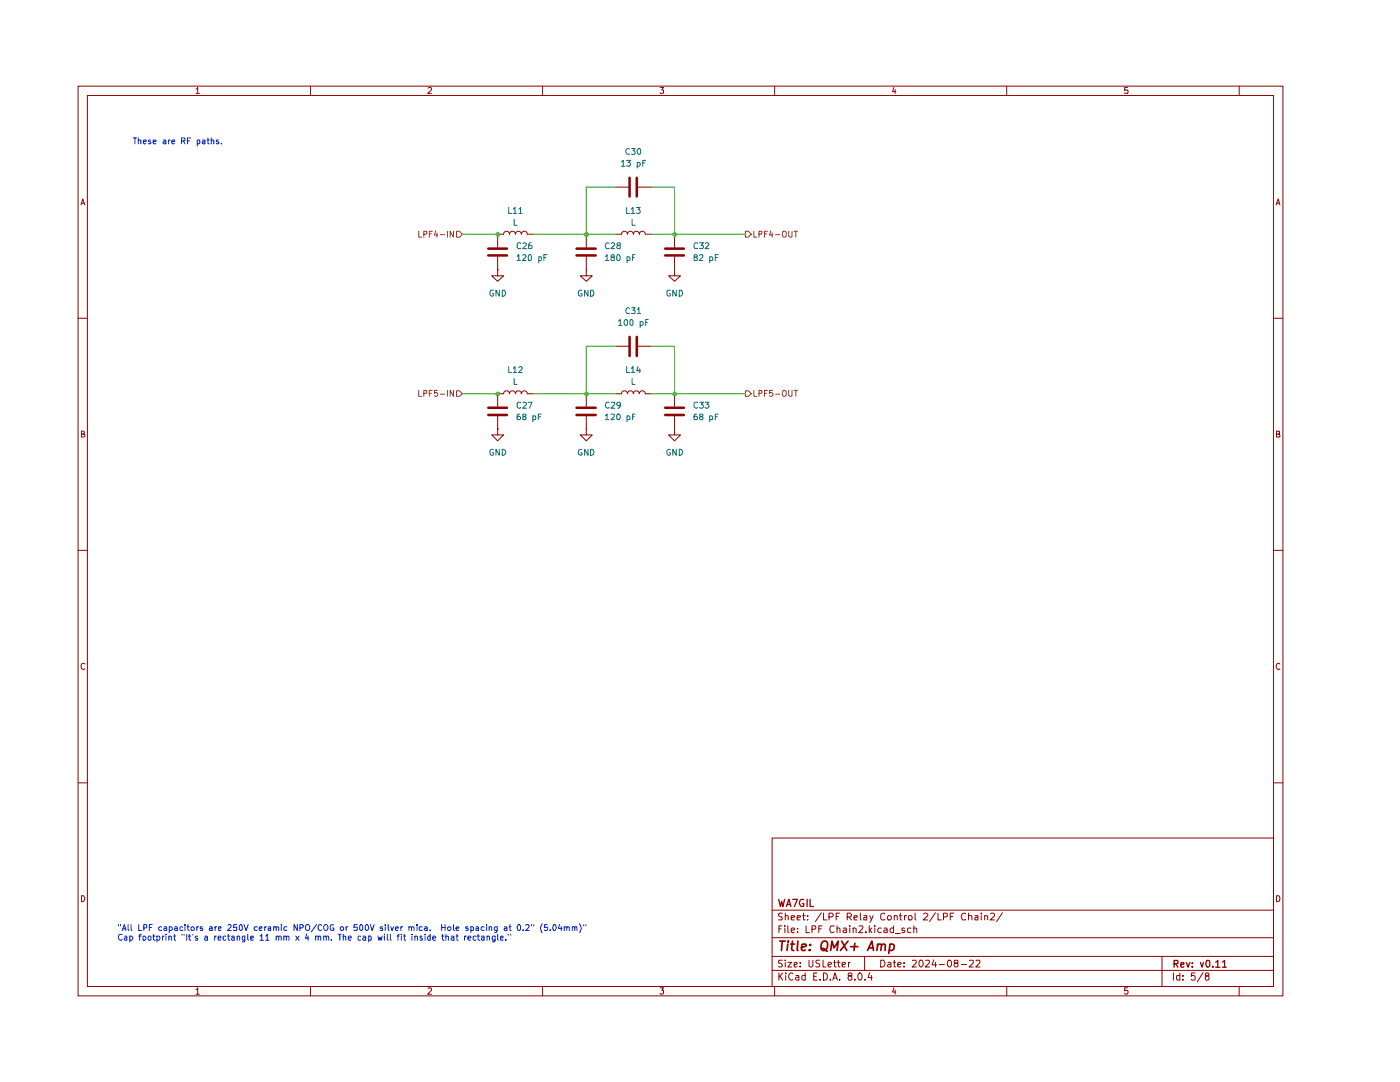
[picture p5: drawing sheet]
<svg xmlns="http://www.w3.org/2000/svg" width="279mm" height="216mm" viewBox="0 0 279 216" stroke-linecap="round" stroke-linejoin="round" font-family="sans-serif">
<g fill="none" stroke="#8e0200" stroke-width=".2">
<path d="M15.6 17.2h240.4v181.5h-240.4zM17.4 19h236.8v177.8h-236.8zM39.1 17.8l.4-.4v1.2M39.1 18.6h.7M62 17.2v1.8M85.4 17.6l.2-.2h.3l.2 .2v.3l-.8 .7h.8M108.3 17.2v1.8M131.7 17.4h.7l-.3 .5 .3 .1v.5h-.7M154.6 17.2v1.8M178.4 17.4l-.3 .9h.7M178.6 17.9v.7M200.9 17.2v1.8"/>
<path d="M225 17.4h-.5v.6l.5-.1 .1 .2-.1 .5-.5-.1M247.3 17.2v1.8M122.9 37.3h2.6M127.3 37.3h2.7M16.2 40.9l.3-1.2 .4 1.2M16.3 40.6h.5M117 46.7v2.7M117 51.2v2.6M122.9 46.7h1.1a.59 .59 0 0 1 .6-.6 .59 .59 0 0 1 .6 .6 .59 .59 0 0 1 .6-.6 .59 .59 0 0 1 .6 .6 .59 .59 0 0 1 .6-.6 .59 .59 0 0 1 .6 .6 .59 .59 0 0 1 .6-.6 .59 .59 0 0 1 .6 .6h1.2M254.7 40.9l.4-1.2 .3 1.2M254.8 40.6h.6M15.6 63.5h1.8"/>
<path d="M99.3 78.6v2.5M134.6 78.6v2.5M254.2 63.5h1.8M16.3 86.6l.5-.1v-.4l-.5-.1v1.2h.5l.1-.3-.3-.3M99.3 85.6v1.2h1.2l-1.2 1.2-1.2-1.2h1.2M99.3 85.6h.1M99.3 83v2.6M134.6 83v2.6M254.8 86.6l.6-.1v-.4l-.6-.1v1.2h.6v-.3l-.2-.3M15.6 109.8h1.8M254.2 109.8h1.8M16.9 132.5l-.2-.2a.65 .65 0 0 0-.5 .7 .65 .65 0 0 0 .5 .6l.2-.2"/>
<path d="M255.4 132.5l-.2-.2a.65 .65 0 0 0-.5 .7 .65 .65 0 0 0 .5 .6l.2-.2M15.6 156.2h1.8M254.2 156.2h1.8M16.3 178.7h.4a.66 .66 0 0 1 .2 .8 .66 .66 0 0 1-.6 .4zM154.1 167.2h100.1v29.6h-100.1zM254.8 178.7h.4a.66 .66 0 0 1 .2 .8 .66 .66 0 0 1-.6 .4zM39.1 197.4l.4-.3v1.3M39.1 198.4h.7M62 196.8v1.9M85.4 197.3l.2-.2h.3l.2 .2v.3l-.8 .8h.8M108.3 196.8v1.9M131.7 197.1h.7l-.3 .5 .3 .1v.5l-.2 .2h-.3l-.2-.2"/>
<path d="M154.1 193.6h100.1M154.1 190.8h100.1M154.1 187.1h100.1M154.1 181.6h100.1M154.6 196.8v1.9M155.4 194.1v1.5M155.4 185.3h.5M155.6 194.7l.6 .9M156 184.7h-.6v1.4M156.1 191.6h-.7v.6a.49 .49 0 0 1 .6 .1 .49 .49 0 0 1 0 .6h-.6M156.1 182.3h-.7a.49 .49 0 0 0 .1 .5 .49 .49 0 0 0 .5 .2v.6h-.6M156.2 194.1l-.8 .9"/>
<path d="M156.6 184.7v.1M156.6 185.2v.9M156.7 191.6v.1M156.7 182.8l.5-.1 .1 .9M156.7 182.2v1.4M156.7 192v1M156.8 194.1v.2M156.8 194.6v1M157.2 192h.8l-.8 1h.8M157.2 184.7v1.2l.3 .2M157.9 185.7l.7-.2-.2-.3-.5 .1v.6l.3 .2 .3-.1M157.9 183.1l.7-.1-.1-.3h-.5l-.1 .2 .1 .7h.5"/>
<path d="M158.2 194.3a.55 .55 0 0 0-.7 0 .55 .55 0 0 0-.1 .7l.2 .3a.37 .37 0 0 0 .3 .3 .37 .37 0 0 0 .3-.2M158.5 192.5l.6-.1v-.3h-.6v.8h.6M158.8 194.6h.5l.1 1M159.1 183.1l.7-.1-.1-.3h-.5l-.1 .2 .1 .7h.5M159.2 185.9v.2M159.2 185.3h.1M159.4 195h-.4l-.3 .2 .3 .4 .4-.1M159.7 192.8v.2M159.7 192.1v.1M160.2 182.7h.5M160.4 182.2v1.2v.2h.3M160.7 194.6h-.5l-.2 .3v.4l.3 .3 .4-.1"/>
<path d="M160.7 194.1v1.5M160.9 184.7v1.4h.6M161.2 183.5v.1M161.2 182.7v.2M161.5 191.6v1.2l.2 .2h.3l.2-.3v-1.1M162.1 185.4h.5a.42 .42 0 0 0 .1-.7h-.6v1.4M162.4 194.8h.5M163.1 194.1h-.7v1.5h.7M163.4 185.3h.5M163.6 191.6h-.6l-.2 .3 .2 .3 .6 .2v.4l-.3 .2-.5-.1M163.7 195.4v.2M163.9 182.1l-1.2 1.8"/>
<path d="M164.1 184.7h-.7v1.4M164.3 191.6v1.4h.5M164.3 194.1h.4l.4 .4v.7l-.4 .4h-.4zM164.3 182.2v1.4h.7M165.3 192.5l.6-.1v-.3l-.5-.1-.1 .2v.6l.1 .2 .5-.1M165.4 183h.6l.3-.3v-.2l-.3-.3h-.6v1.4M165.7 195.4v.2M166.2 195.6l.4-1.5 .5 1.5M166.4 192h.5M166.4 195.2h.6M166.5 184.8l-.6-.1-.3 .6 .1 .6 .3 .2 .5-.2M166.5 191.6v1.2l.4 .2"/>
<path d="M166.9 182.9h.4M167 185.3l.2-.1 .4 .1v.8M167 184.7v1.4M167.1 192h.5M167.3 191.6v1.2l.3 .2M167.6 195.4v.2M167.6 182.2h-.7v1.4M168.1 192.5l.6-.1v-.3l-.5-.1-.1 .2v.6l.1 .2 .5-.1M168.3 185.3l.4-.1 .2 .1v.8M168.9 185.5l-.7 .3v.1l.3 .2 .4-.1M169.1 183h.6l.2-.3v-.2l-.2-.3h-.6v1.4M169.3 192v1"/>
<path d="M169.4 183l.5 .6M169.5 194.7l-.3-.2 .3-.4 .5 .2-.1 .3a.56 .56 0 0 0-.5 .3 .56 .56 0 0 0-.1 .6l.5 .1 .2-.2v-.5l-.2-.2M169.6 184.7v.1M169.6 185.2v.9M169.7 192l-.4 .3M170.3 185.3l.1-.1 .5 .1v.8M170.3 185.2v.9M170.4 183.1l.7-.1-.1-.3h-.5l-.1 .2 .1 .7h.5M170.6 195.4v.2M171.4 184.8l.7-.1 .1 .4-.8 1h.8M171.5 194.1a.75 .75 0 0 1 .6 .8 .75 .75 0 0 1-.6 .7 .92 .92 0 0 1 0-1.5zM171.7 182.2v1.2l.2 .2"/>
<path d="M172.4 182.7h.6v.9h-.6v-.5l.6-.1M172.6 190.8v2.8M172.6 195.4v.2M172.8 185.9v.2M173.5 184.7v1.4M173.6 194.1l-.4 1h.9M173.6 182.7l.3 .9M173.7 185.6l.3 .5M173.9 194.6v1M174 185.2l-.5 .5M174.2 182.7l-.6 1.4M174.6 184.7v.1"/>
<path d="M174.6 185.2v.9M175.8 191.6h.6a.76 .76 0 0 1 .2 .9 .76 .76 0 0 1-.8 .5zM175.9 185.3l-.5-.1-.2 .2v.4l.2 .3 .5-.1M176.4 185.3l.5-.1 .1 .1v.8M176.6 182.4l-.4-.2-.4 .3v.8l.2 .3 .6-.1M177 185.5l-.6 .3v.1l.2 .2 .4-.1M177.2 192.1l.3-.1 .3 .2v.8M177.2 182.8h.6l.1 .5-.2 .3-.5-.1zM177.8 192.4l-.7 .2 .2 .4 .5-.1M178.2 192h.5M178.3 185.3l-.4-.1-.3 .2v.4l.3 .3 .4-.1M178.3 184.7v1.4"/>
<path d="M178.4 197.1l-.3 .9h.7M178.5 191.6v1.3l.2 .1M178.5 182.8l.5-.1 .1 .9M178.5 182.7v.9M178.6 197.5v.9M178.6 186.3h1.1M179.2 192.5l.6-.1-.1-.4-.5 .2v.6l.2 .2 .3-.1M179.5 182.7h.5M179.7 182.2v1.2v.2h.3M180.4 192.8v.2M180.4 192.1v.1M180.5 185.3h-.5v.3l.5 .1 .1 .2-.3 .2-.3-.1"/>
<path d="M180.5 182.7v.9M180.9 182.7h-.3l-.1 .3M181.4 182.8h.5l.1 .5-.1 .3-.5-.1zM181.8 185.3l-.4-.1-.3 .2 .1 .6h.6M182.1 191.7l.6-.1 .2 .3-.9 1.1h.9M182.4 185.3l.1-.1 .5 .1v.8M182.4 184.7v1.4M182.6 182.2v1.2l.2 .2M183.6 191.7v-.1a.68 .68 0 0 1 .7 .6 .68 .68 0 0 1-.6 .8 .89 .89 0 0 1-.1-1.3zM184.3 182.4l.1-.1a.47 .47 0 0 1 .8 .3l-1 1h1M184.7 191.7l.7-.1 .1 .3-.8 1.1h.8M186.4 191.5l-.4 1h.9"/>
<path d="M186.7 192v1M186.7 182.1l-1.2 1.8M187.2 182.2v1.4h.7M187.5 192.4h1M188.3 183l.7-.1 .1-.5-.3-.2h-.5v1.4M189.2 191.7l.1-.1a.68 .68 0 0 1 .7 .6 .68 .68 0 0 1-.6 .8 .89 .89 0 0 1-.2-1.3zM189.7 182.9h.5M190.3 182.2h-.6v1.4M190.7 192.2l-.3-.3 .1-.2 .6-.1 .1 .4-.6 .2-.2 .2v.3l.3 .3 .5-.2v-.5l-.3-.1M191.9 192.4h1M192.7 182.4a.53 .53 0 0 0-.7-.1 .53 .53 0 0 0-.1 .7l.2 .6 .6-.1M193.3 182.8l.6-.1 .1 .9"/>
<path d="M193.3 182.2v1.4M193.5 191.7l.6-.1 .1 .6-.8 .8h.8M194.6 182.7h.6v.9h-.6v-.5l.6-.1M194.8 191.7l.7-.1 .1 .3-.9 1.1h.9M195.8 182.2v.2M195.8 182.7v.9M196.5 182.8l.5-.1 .1 .9M196.5 182.7v.9M197.7 182.4l.2-.2 .5 .1 .1 .5-.9 .8h.9M200.1 182.1l-1.2 1.8M200.9 196.8v1.9M225 197.1h-.5v.6l.5-.1 .1 .2-.1 .5-.4 .1-.1-.2"/>
<path d="M231.9 190.8v6M234.2 194.1v1.5M235.5 194.6h-.6l-.1 .3 .1 .6h.6M235.5 194.1v1.5M236.1 195.4v.2M236.1 194.6v.2M238.5 194.1h-.7l-.1 .7 .2-.2 .5 .1 .1 .7-.2 .2h-.4l-.2-.2M240.1 194.1l-1.2 1.8M240.8 194.7l-.3-.2 .3-.4 .4 .1v.4a.56 .56 0 0 0-.6 .3 .56 .56 0 0 0 0 .6h.6l.1-.5-.3-.3M247.3 196.8v1.9"/>
</g>
<g fill="none" stroke="#8e0200" stroke-width=".25">
<path d="M155.4 179.5l.3 1.4 .3-1 .3 1 .3-1.4M158.2 179.5h.9l-.6 1.4M160.4 179.5a.66 .66 0 0 0-.9 .7 .66 .66 0 0 0 .9 .6v-.5h-.3M161.1 179.5v1.4M161.7 179.5v1.4h.6M156.9 180.9l.5-1.4 .5 1.4M157.1 180.5h.6M234.3 192.3l.8-.1v-.5l-.8-.1v1.4M234.7 192.3l.4 .7M235.7 192.5l.6-.1v-.2h-.6v.7h.6M236.8 192.1l.3 .9 .3-.9M238 192.8v.2"/>
<path d="M238 192.2h.1M239.6 192.1l.3 .9 .3-.9M240.8 191.6h.5l.1 .3v.8l-.3 .3a.82 .82 0 0 1-.3-1.4zM242 192.8v.2M242.6 192l.4-.4v1.4M242.6 193h.9M244 192l.4-.4v1.4M244 193h.7"/>
</g>
<g fill="none" stroke="#8e0200" stroke-width=".34">
<path d="M155.6 187.8h1.1M156.1 187.8l-.1 1.9M157.2 188.4l-.1 1.3M157.3 187.8v.2M157.8 188.4h.8M158.2 187.8l-.2 1.6 .1 .2 .3 .1M159.3 187.8l-.2 1.6 .2 .3M159.9 189.1l1-.3v-.3l-.6-.1-.3 .2v1h.7M161.6 189.5l.1 .1h-.2l.1-.1-.1 .2M161.7 188.5v.1M164.1 188l.3-.2h.4l.3 .2a1.3 1.3 0 0 1-.5 1.7 .6 .6 0 0 1-.8-.6zM164.2 189.2l.3 .1 .6 .5"/>
<path d="M165.8 189.7l.2-1.9 .5 1.3 .8-1.3-.3 1.9M168 187.8l1 1.9M169.2 187.8l-1.5 1.9M169.8 188.9h1.4M170.6 188.2l-.2 1.5M173.1 189.7l.9-1.9 .3 1.9M173.4 189.1h.8M175.1 188.6l.3-.2 .5 .1-.1 1.2M175.2 188.4l-.2 1.3M175.9 188.6l.3-.2 .4 .1v1.2M177.6 188.5l.5-.1 .3 .2v.7a.65 .65 0 0 1-.9 .3M177.6 188.4l-.2 1.8"/>
</g>
<path d="M125.6 35.5v3.7M127.1 35.5v3.7M115.1 49.6h3.8M115.1 51h3.8M97.5 82.8h3.7M97.5 81.4h3.7M132.8 82.8h3.7M132.8 81.4h3.7" fill="none" stroke="#8e0200" stroke-width=".51"/>
<path d="M148.8 78h.6l.5 .6-.5 .5h-.6z" fill="#fff"/>
<path d="M148.8 78h.6l.5 .6-.5 .5h-.6zM150.5 77.9v1.2h.5M151.5 78.5h.5l.1-.5-.6-.1v1.2M152.6 78.5h.4M153.2 77.9h-.6v1.2M154.2 77.9h-.6v.6l.4-.2 .3 .3-.1 .4h-.6M154.8 78.7h.8M156.4 77.9l.5 .2v.8l-.5 .2a.78 .78 0 0 1 0-1.2zM157.4 77.9v.9l.2 .3 .5-.1v-1.1M158.5 77.9h.7M158.8 77.9v1.2" fill="none" stroke="#7d6000" stroke-width=".2"/>
<path d="M132.8 51h3.7M132.8 49.6h3.7" fill="none" stroke="#8e0200" stroke-width=".51"/>
<path d="M134.6 53.8v1.2h1.2l-1.2 1.1-1.2-1.1h1.2M134.6 53.8h.1M134.6 46.7v2.7M134.6 51.2v2.6" fill="none" stroke="#8e0200" stroke-width=".2"/>
<path d="M148.8 46.1h.6l.5 .6-.5 .6h-.6z" fill="#fff"/>
<path d="M148.8 46.1h.6l.5 .6-.5 .6h-.6zM150.5 46.1v1.2h.5M151.5 46.7h.6v-.5l-.6-.1v1.2M152.6 46.7h.4M153.2 46.1h-.6v1.2M153.8 46.1l-.2 .8h.7M154.1 46.5v.8M154.8 46.8h.8M156.3 46.1h.4l.2 .2v.9l-.5 .1a.86 .86 0 0 1-.1-1.2zM157.4 46.1v1l.2 .2 .5-.1v-1.1M158.5 46.1h.7M158.8 46.1v1.2" fill="none" stroke="#7d6000" stroke-width=".2"/>
<path d="M117 78.6v2.5M122.9 78.6h1.1a.59 .59 0 0 1 .6-.6 .59 .59 0 0 1 .6 .6 .59 .59 0 0 1 .6-.6 .59 .59 0 0 1 .6 .6 .59 .59 0 0 1 .6-.6 .59 .59 0 0 1 .6 .6 .59 .59 0 0 1 .6-.6 .59 .59 0 0 1 .6 .6h1.2M122.9 69.1h2.6M127.3 69.1h2.7M117 85.6v1.2h1.2l-1.2 1.2-1.2-1.2h1.2M117 85.6h.1M117 83v2.6M134.6 85.6v1.2h1.2l-1.2 1.2-1.2-1.2h1.2M134.6 85.6h.1" fill="none" stroke="#8e0200" stroke-width=".2"/>
<path d="M125.6 67.2v3.8M127.1 67.2v3.8M115.1 82.8h3.8M115.1 81.4h3.8" fill="none" stroke="#8e0200" stroke-width=".51"/>
<path d="M91.1 46.1h.6l.6 .6-.6 .6h-.6z" fill="#fff"/>
<path d="M83.6 46.1v1.2h.6M84.6 46.7h.6l-.1-.6h-.5v1.2M85.7 46.7h.4M86.3 46.1h-.6v1.2M87 46.1l-.3 .8h.7M87.2 46.5v.8M87.9 46.8h.8M89.3 46.1v1.2M90.5 46.1v1.2l-.7-1.2v1.2M91.1 46.1h.6l.6 .6-.6 .6h-.6z" fill="none" stroke="#7d6000" stroke-width=".2"/>
<path d="M99.3 46.7h1.2a.59 .59 0 0 1 .6-.6 .59 .59 0 0 1 .6 .6 .59 .59 0 0 1 .6-.6 .59 .59 0 0 1 .6 .6 .59 .59 0 0 1 .6-.6 .59 .59 0 0 1 .6 .6 .59 .59 0 0 1 .5-.6 .59 .59 0 0 1 .6 .6h1.2" fill="none" stroke="#8e0200" stroke-width=".2"/>
<path d="M91.1 78h.6l.6 .6-.6 .5h-.6z" fill="#fff"/>
<path d="M83.6 77.9v1.2h.6M84.6 78.5h.5l.1-.5-.6-.1v1.2M85.7 78.5h.4M86.3 77.9h-.6v1.2M87.3 77.9h-.6v.6l.4-.2 .3 .3-.1 .4h-.6M87.9 78.7h.8M89.3 77.9v1.2M90.5 77.9v1.2l-.7-1.2v1.2M91.1 78h.6l.6 .6-.6 .5h-.6z" fill="none" stroke="#7d6000" stroke-width=".2"/>
<path d="M99.3 53.8v1.2h1.2l-1.2 1.1-1.2-1.1h1.2M99.3 53.8h.1M99.3 46.7v2.7M99.3 51.2v2.6M117 53.8v1.2h1.2l-1.2 1.1-1.2-1.1h1.2M117 53.8h.1M99.3 78.6h1.2a.59 .59 0 0 1 .6-.6 .59 .59 0 0 1 .6 .6 .59 .59 0 0 1 .6-.6 .59 .59 0 0 1 .6 .6 .59 .59 0 0 1 .6-.6 .59 .59 0 0 1 .6 .6 .59 .59 0 0 1 .5-.6 .59 .59 0 0 1 .6 .6h1.2" fill="none" stroke="#8e0200" stroke-width=".2"/>
<path d="M97.5 51h3.7M97.5 49.6h3.7" fill="none" stroke="#8e0200" stroke-width=".51"/>
<path d="M122.9 37.3h-5.9v9.4M130 37.3h4.6v9.4M92.3 46.7h7M106.4 46.7h16.5M130 46.7h18.8M92.3 78.6h7M106.4 78.6h16.5M122.9 69.1h-5.9v9.5M130 78.6h18.8M130 69.1h4.6v9.5" fill="none" stroke="#1c9e00" stroke-width=".2"/>
<g fill="none" stroke="#0020cc" stroke-width=".2">
<path d="M26.6 27.5h.7M26.9 27.5v1.2M27.6 28l.5-.1v.8M27.6 27.5v1.2M28.6 28.3l.6-.1-.1-.3h-.4l-.1 .2v.4l.2 .2 .3-.1M30.1 27.9h-.4l-.1 .2 .5 .4-.1 .2-.4-.1M30.6 28.3l.6-.1-.1-.3h-.5v.2v.4l.1 .2 .4-.1M32.6 27.9h.4l.1 .8M33.1 28.2l-.5 .1-.1 .1 .2 .3 .4-.1M33.6 27.9v.8M34 27.9h-.3l-.1 .2M34.3 28.3l.6-.1-.1-.3h-.4l-.1 .2v.4l.2 .2 .3-.1"/>
<path d="M36.2 28.1h.6l.1-.5-.7-.1v1.2M36.6 28.1l.3 .6M37.4 28.1h.4M38 27.5h-.6v1.2M39.4 28.6h.5l-.1-.7h-.4v1.2M40.4 27.9h.5v.8M40.9 28.2l-.5 .1v.3h.5M41.3 27.9h.4M41.5 27.5v1.1l.2 .1M42.2 28l.4-.1 .1 .8M42.2 27.5v1.2M43.6 27.9h-.4v.4h.3l.2 .2-.2 .2-.3-.1"/>
<path d="M44.2 28.6v.1M23.6 184.5v.2M24 184.5v.2M24.4 185.7l.4-1.2 .3 1.2M24.4 186.5l-.5-.1a.67 .67 0 0 0-.3 .7 .67 .67 0 0 0 .5 .5l.3-.1M24.6 185.3h.5M24.9 186.9h.4v.7M25.3 187.1h-.3l-.2 .2 .2 .3 .3-.1M25.6 184.5v1l.1 .2M25.9 186.9l.3-.1 .3 .2v.4l-.3 .2-.3-.1M25.9 186.8v1.2M26.2 184.5v1l.1 .2"/>
<path d="M27.7 184.5v1.2h.6M27.7 186.8h.5M28.2 186.4h-.3v.2v1M28.5 186.9l.4-.1 .2 .2v.4l-.2 .2-.4-.1zM28.7 185.2h.4l.2-.2v-.3l-.2-.2h-.4v1.2M29.6 186.9l.4-.1 .1 .1v.6l-.1 .1-.4-.1-.1-.1zM29.8 185.1h.4M30.4 184.5h-.6v1.2M30.5 186.8h.5M30.6 186.4v1.1l.4 .1M31.3 186.9l.4-.1 .2 .2-.1 .5h-.5M31.3 186.8v1.2"/>
<path d="M32.3 185l-.4-.1-.2 .3v.4h.6M32.4 186.8v.8M32.8 185l.3-.1 .2 .2v.6M32.8 186.8l-.4 .2M33.1 186.4v.1M33.1 186.8v.8M33.3 185.2l-.5 .1-.1 .1 .2 .3 .4-.1M33.7 186.9l.2-.1 .3 .1v.7M33.7 186.8v.8M33.8 185a.36 .36 0 0 1 .6 .2v.2a.36 .36 0 0 1-.6 .2M33.8 184.9v1.2M34.6 186.8h.5"/>
<path d="M34.8 186.4v1.1l.3 .1M34.9 185l.3-.1 .2 .2v.6M35.4 185.2l-.5 .1-.1 .1 .2 .3 .4-.1M36.3 186.4v.2M36.5 185a.36 .36 0 0 0-.6 .2v.2a.36 .36 0 0 0 .6 .2M36.7 186.4v.2M36.9 184.5v.2M36.9 184.9v.8M37.3 186.4v1.2M37.3 184.9h.5M37.5 184.5v1l.3 .2M37.6 186.8h.5"/>
<path d="M37.8 186.4v1.1l.3 .1M38.5 186.4l-.1 .2M39.3 184.9v.8M39.5 186.9l-.4-.1-.2 .1 .2 .3 .4 .1v.2h-.6M39.6 184.9l-.3 .1v.2M40.4 185h-.4v.3h.3l.2 .2-.2 .2-.3-.1M40.9 186.9l.3-.1 .2 .1v.7M41.4 187.1h-.4l-.2 .2 .2 .3 .4-.1M41.8 185l.4-.1 .1 .2v.6M42.3 185.2l-.5 .1-.1 .1 .2 .3 .4-.1M42.8 186.8v.8M42.9 184.9v.8"/>
<path d="M43.2 186.8l-.4 .2M43.3 184.9l-.4 .1v.2M43.5 187.2l.6-.1-.2-.3-.4 .1v.6l.2 .1 .3-.1M43.6 185.3l.5-.1v-.2h-.5v.6h.5M45 186.9l-.3-.1-.2 .1v.6l.2 .1 .3-.1M45.4 186.8h.5M45.5 184.7l.4-.2 .2 .3-.7 .9h.7M45.6 186.4v1.1l.3 .1M46.2 186.9h.5v.7M46.7 187.1l-.5 .1v.3h.5M47.2 184.5h-.5l-.1 .6 .6-.1v.6h-.6M47.3 186.9l.2-.1 .3 .1v.7"/>
<path d="M47.3 186.8v.8M48 184.5l.3 .2v.7l-.2 .3-.3-.3v-.7zM48.7 184.5l.4 1.2 .4-1.2M48.9 186.8v1.1h-.6M48.9 186.9l-.4-.1-.2 .1v.6l.2 .1 .4-.1M49.4 186.4v1.1l.2 .1M50 187.2l.5-.1v-.2h-.5v.6h.5M51.3 185l-.3-.1-.3 .3 .1 .4h.5M51.7 185.3l.6-.1-.1-.3-.5 .2v.4l.2 .2 .3-.1M51.9 186.8l.3-.4v1.2M51.9 187.6h.7M52.8 184.9v.8"/>
<path d="M53 186.8l.3-.4v1.2M53 187.6h.7M53.2 184.9l-.4 .1v.2M53.5 185h.5v.7M54 185.2l-.5 .1v.3h.5M54.6 185l.3-.1 .2 .2v.6M54.6 184.9v.8M55.1 185.1l.2-.2 .3 .2v.6M55.1 186.9l.2-.1 .3 .1v.7M55.1 186.8v.8M55.6 186.9l.2-.1 .3 .1v.7M56.1 184.5v.2"/>
<path d="M56.1 184.9v.8M56.6 186.9l.2-.1 .3 .1v.7M56.6 186.8v.8M57.1 186.9l.2-.1 .4 .1v.7M57.2 185l-.3-.1-.3 .3 .1 .4h.5M59 186.8l.7 .8M59.4 184.5v1.2l-.7-1.2v1.2M59.7 186.8l-.7 .8M59.9 185.2l.6-.1v-.5l-.6-.1v1.2M61.1 184.6l.2-.1a.6 .6 0 0 1 .5 .6 .6 .6 0 0 1-.5 .6l-.3-.4zM61.2 186.4l-.2 .8h.6M61.5 186.8v.8"/>
<path d="M63 186.9l.2-.1 .3 .1v.7M63 186.8v.8M63.2 184.5l-1.1 1.4M63.5 186.9l.2-.1 .3 .1v.7M64.2 184.7l-.4-.2-.3 .3v.6l.3 .3 .4-.1M64.6 186.9l.2-.1 .3 .1v.7M64.6 186.8v.8M64.7 184.7l.2-.2a.6 .6 0 0 1 .6 .6 .6 .6 0 0 1-.6 .6l-.3-.4zM65.1 186.9l.2-.1 .3 .1v.7M66.1 187.5v.1M66.5 184.6l-.2-.1a.61 .61 0 0 0-.4 .6 .61 .61 0 0 0 .5 .6l.2-.1v-.4h-.2M67.5 186.4h.6"/>
<path d="M67.8 186.4v1.2M68.5 186.9l.2-.1 .3 .1v.7M68.5 186.4v1.2M69.1 184.9v.8M69.4 184.9l-.3 .1v.2M69.5 187.2l.6-.1-.2-.3-.4 .1v.6l.2 .1 .3-.1M71.3 184.5h-.6l-.1 .6 .6-.1 .1 .6h-.7M71.9 184.6l.2-.1 .3 .2v.7l-.3 .3-.3-.3zM72 186.9l-.4-.1-.1 .1v.6l.1 .1 .4-.1M72.5 186.9l.3-.1 .2 .1v.7M73 187.1h-.4l-.2 .2 .2 .3 .4-.1M73.2 184.5a.62 .62 0 0 1 .4 .6 .62 .62 0 0 1-.4 .6l-.3-.3v-.7z"/>
<path d="M73.6 186.9l.3-.1 .2 .1v.6l-.2 .1-.3-.1M73.6 186.8v1.2M73.9 184.5l.4 1.2 .4-1.2M75.4 186.8l.2 .8 .3-.6 .1 .6 .3-.8M76.4 185l-.4-.1-.1 .2v.2h.5v.3h-.5M76.7 186.4v.1M76.7 186.8v.8M76.9 184.5v.2M76.9 184.9v.8M77.3 186.4v1.1l.2 .1M77.5 184.5v1l.1 .2M77.9 186.4v1.1l.2 .1"/>
<path d="M78 184.9l.2 .8 .4-.8M78.9 185.3l.6-.1-.2-.3-.4 .2v.4l.2 .2 .3-.1M79.2 186.8h.5M79.7 186.4l-.3 .2v1M80 184.9v.8M80.1 186.4v.1M80.1 186.8v.8M80.3 184.9l-.3 .1v.2M80.5 186.8h.4M80.7 186.4v1.1l.2 .1M81.6 185l.4-.1 .1 .2v.6M81.6 184.9v.8"/>
<path d="M82.1 185.1l.2-.2 .3 .2v.6M82.2 186.4v.1M82.2 186.8v.8M82.8 186.9l.2-.1 .3 .1v.7M82.8 186.8v.8M83.2 184.5v.2M83.2 184.9v.8M84.2 185l-.3-.1-.2 .3v.4h.5M84.2 186.9h-.4v.2l.4 .1 .1 .3-.1 .1-.4-.1M84.8 185l.3-.1 .2 .2v.6M84.8 186.4v.1M84.8 186.8v.8"/>
<path d="M85.3 185.2l-.5 .1-.1 .1 .1 .3 .5-.1M85.9 185.6v.1M85.9 186.9l-.4-.1-.2 .1v.6l.2 .1 .4-.1M85.9 186.4v1.2M86.4 187.2l.6-.1-.2-.3-.4 .1v.6l.1 .1 .4-.1M88.1 185.1h.7M88.1 184.5v1.2M88.1 186.8h.5M88.3 186.4v1.1l.3 .1M88.8 184.5v1.2M89 186.9l.2-.1 .3 .1v.7M89 186.4v1.2"/>
<path d="M90.1 186.9l.3-.1 .2 .1v.7M90.5 184.5v1.1l.2 .1M90.6 187.1h-.4l-.2 .2 .2 .3 .4-.1M91 185.3l.6-.1-.2-.3-.4 .2v.4l.2 .2 .3-.1M91 186.8h.4M91.2 186.4v1.1l.2 .1M92.7 186.8v.8M93 186.8l-.3 .2M93.4 185h-.4v.3h.3l.2 .2-.2 .2-.3-.1M93.4 187.2l.6-.1-.2-.3-.4 .1v.6l.2 .1 .3-.1M94 185h.5v.6h-.5M94 184.9v1.2"/>
<path d="M95 185l.3-.1 .2 .2v.6M95 186.9l-.3-.1-.3 .2 .1 .5h.5M95.2 186.8h.6M95.4 186.4v1.1l.4 .1M95.5 185.2l-.5 .1v.3h.5M96.1 186.9h.5v.7M96.6 185a.36 .36 0 0 0-.6 .2v.2a.36 .36 0 0 0 .6 .2M96.6 187.1l-.5 .1v.3h.5M97.1 184.5v.2M97.1 184.9v.8M97.2 186.9l.2-.1 .3 .1v.7M97.2 186.8v.8"/>
<path d="M97.6 185h.5v.7M97.6 184.9v.8M98.8 186.8v.9l-.2 .3-.3-.1M98.8 186.9l-.3-.1-.3 .2 .1 .5h.5M99.2 184.9v.9l-.2 .3-.3-.1M99.2 185l-.3-.1-.3 .3 .1 .4h.5M99.3 186.4v1.1l.2 .1M99.9 187.2l.5-.1v-.2h-.5v.6h.5M100.7 185l.3-.1 .2 .2v.6M100.9 187.5v.1M101.2 185.2l-.5 .1-.1 .1 .2 .3 .4-.1M101.4 186.4v.2"/>
<path d="M101.6 184.9h.4M101.8 184.5v1.1l.2 .1M101.9 186.4v.2M103.4 184.6l.2-.1 .3 .2v.7l-.4 .3a.74 .74 0 0 1-.1-1.1zM104.4 185.6v.1M104.9 184.7l.2-.2h.3l.2 .2v.3l-.7 .7h.7M106.1 184.5v.2M106.5 184.5v.2M108.2 184.3a1.33 1.33 0 0 0 0 1.8M109.2 184.5h-.5l-.1 .6 .6-.1v.6h-.6M109.8 185.6v.1M110.6 184.5a.62 .62 0 0 1 .4 .6 .62 .62 0 0 1-.4 .6 .78 .78 0 0 1 0-1.2z"/>
<path d="M111.7 184.5l-.3 .8h.8M112 184.9v.8M112.6 185l.3-.1 .2 .2v.6M112.6 184.9v.8M113.1 185.1l.2-.2 .3 .2v.6M114.2 185l.4-.1 .1 .2v.6M114.2 184.9v.8M114.7 185.1l.1-.2 .3 .1v.7M115.7 184.3a1.33 1.33 0 0 1 0 1.8M116.5 184.5v.2M116.9 184.5v.2"/>
<circle cx="38.4" cy="185.3" r=".39"/>
<circle cx="68.2" cy="185.3" r=".39"/>
<circle cx="89.7" cy="185.3" r=".39"/>
</g>
<g fill="#1c9e00">
<circle cx="134.7" cy="78.6" r=".47"/>
<circle cx="134.7" cy="46.8" r=".47"/>
<circle cx="117.1" cy="46.8" r=".47"/>
<circle cx="99.4" cy="46.8" r=".47"/>
<circle cx="99.4" cy="78.6" r=".47"/>
<circle cx="117.1" cy="78.6" r=".47"/>
</g>
<g fill="none" stroke="#076f70" stroke-width=".2">
<path d="M124 32.3l.4-.3v1.2M124 33.2h.7M125.1 32h.7l-.4 .4 .3 .1v.6l-.5 .1-.1-.2M125.6 29.7a.55 .55 0 0 0-.7 .5 .55 .55 0 0 0 .7 .5M126.1 29.6h.6l-.4 .5h.4v.2v.4h-.6M127.2 33.1h.5v-.7h-.5v1.1M127.3 29.7l.3-.1 .2 .3v.7l-.3 .2a.7 .7 0 0 1-.2-1.1zM128.3 32.5h.4M128.9 32h-.6v1.2M98.5 57.9h-.5l-.2 .3v.6l.2 .2h.5v-.4h-.2M99.7 57.9v1.2l-.7-1.2v1.2M100.2 57.9h.5a.66 .66 0 0 1 .2 .8 .66 .66 0 0 1-.7 .4z"/>
<path d="M101.5 41.4v1.2h.6M102.4 41.7l.4-.3v1.2M102.4 42.6h.7M102.6 43.8v1.2h.6M103.2 51.1l.3-.3v1.2M103.2 52h.7M103.5 41.7l.4-.3v1.2M103.5 42.6h.7M103.9 48.6l-.4-.2-.3 .4v.6l.2 .2 .5-.1M104.3 51l.4-.2 .3 .3-.8 .9h.8M104.4 48.6l.4-.2 .3 .4-.8 .8h.8M105.7 50.8a.75 .75 0 0 1 .2 1.2h-.3l-.2-.4 .1-.6z"/>
<path d="M106 48.4l-.3 .1-.2 .3v.7l.5 .1 .2-.2v-.3l-.2-.2h-.4l-.1 .2M107.5 51.3h.5v.6l-.5 .1M107.5 51.2v1.2M108.5 51.4h.5M109.1 50.8h-.6v1.2M116.1 57.9h-.4a.67 .67 0 0 0-.3 .7 .67 .67 0 0 0 .5 .5l.3-.2v-.3h-.3M117.3 57.9v1.2l-.6-1.2v1.2M117.9 57.9h.4a.66 .66 0 0 1 .2 .8 .66 .66 0 0 1-.6 .4zM120.8 51.1l.4-.3v1.2M120.8 52h.7M121.6 48.6l-.3-.2a.67 .67 0 0 0-.5 .5 .67 .67 0 0 0 .3 .7l.5-.1M122 48.6l.4-.2 .3 .4-.8 .8h.8"/>
<path d="M122.2 51.3l-.3-.2 .3-.3h.2l.2 .4-.4 .1-.3 .3 .2 .4 .5-.1v-.4l-.2-.2M123.4 50.8a.71 .71 0 0 1 .2 1.2h-.3l-.2-.2v-.7zM123.4 48.9l-.3-.2 .3-.3h.2l.2 .5h-.4l-.3 .3 .2 .4 .5-.1v-.4l-.2-.2M125.1 41.4v1.2h.5M125.1 51.3l.4-.1 .2 .3v.3l-.1 .2h-.5M125.1 51.2v1.2M126 41.7l.3-.3v1.2M126 42.6h.7M126.2 43.8v1.2h.5M126.2 51.4h.4M126.7 50.8h-.5v1.2M127 41.4h.8l-.5 .4 .4 .1 .1 .2-.1 .4h-.7"/>
<path d="M133.8 57.9h-.5l-.2 .3v.6l.2 .2h.5v-.4h-.2M135 57.9v1.2l-.7-1.2v1.2M135.6 57.9h.4a.66 .66 0 0 1 .2 .8 .66 .66 0 0 1-.6 .4zM138.7 51.3l-.2-.1 .2-.4h.2l.3 .3-.2 .2h-.3l-.2 .2v.4l.5 .1 .2-.4-.3-.3M139.2 48.6l-.3-.2-.4 .4v.6l.2 .2 .5-.1M139.6 51l.4-.2 .3 .3-.8 .9h.8M139.6 48.4h.8l-.4 .5 .4 .2v.3l-.2 .2-.6-.1M140.8 48.6l.4-.2 .3 .4-.8 .8h.8M141.6 51.3a.36 .36 0 0 1 .6 .2v.5h-.6M141.6 51.2v1.2M142.7 51.4h.5M143.3 50.8h-.6v1.2"/>
<path d="M101.5 73.2v1.1h.6M102.4 73.5l.4-.3v1.1M102.4 74.3h.7M102.6 75.5v1.2h.6M103.5 73.3l.5-.1 .2 .3-.7 .8h.7M123.4 64.1l.4-.3v1.1M123.4 64.9h.7M124.7 63.8h.3l.2 .2v.7l-.3 .2a.7 .7 0 0 1-.2-1.1zM125.1 73.2v1.1h.5M125.6 61.6l-.2-.2a.67 .67 0 0 0-.5 .5 .67 .67 0 0 0 .2 .7l.5-.1M125.8 63.8h.3l.2 .2v.7l-.2 .2-.4-.2zM126 73.5l.3-.3v1.1"/>
<path d="M126 74.3h.7M126.1 61.4h.6l-.4 .5h.4v.2v.5l-.6-.1M126.2 75.5v1.2h.5M127.2 61.7h.1l.2-.3v1.2M127.2 62.6h.6M127.3 73.2l-.2 .8h.7M127.7 73.6v.7M127.8 64.9h.5l.1-.6-.2-.1h-.4v1.2M128.9 64.3h.3M129.4 63.8h-.5v1.1M98.5 89.7a.45 .45 0 0 0-.7 .2v.7a.45 .45 0 0 0 .7 .2v-.5h-.2M99.7 89.7v1.1l-.7-1.1v1.1"/>
<path d="M100.2 89.7a.6 .6 0 0 1 .7 .6 .6 .6 0 0 1-.7 .5zM103.7 82.6h-.3l-.2 .3v.8h.5l.2-.1-.1-.5h-.4l-.2 .1M103.9 80.3h-.5l-.2 .2 .1 .8 .2 .1 .4-.1M104.4 80.3h.5l.2 .3-.8 .8h.8M104.6 83.1l-.3-.2 .1-.3h.5v.5h-.5l-.1 .2 .1 .4h.5l.1-.4-.3-.2M105.4 80.3h.8l-.5 1.1M106.3 83.1l.4-.1 .2 .2-.1 .5h-.5M106.3 83v1.2M107.4 83.1h.5M108 82.6h-.6v1.1M116.1 89.7h-.3a.61 .61 0 0 0-.4 .6 .61 .61 0 0 0 .5 .5h.3v-.5h-.3M117.3 89.7v1.1l-.6-1.1v1.1"/>
<path d="M117.9 89.7a.6 .6 0 0 1 .6 .6 .6 .6 0 0 1-.6 .5zM120.8 83l.4-.4v1.1M120.8 83.7h.7M121.6 80.3h-.5a.67 .67 0 0 0-.3 .6 .67 .67 0 0 0 .5 .5l.3-.1M121.9 82.7h.7v.4l-.7 .6h.7M122 80.3h.6l.1 .3-.8 .8h.8M123.1 82.8l.2-.2a.6 .6 0 0 1 .6 .5 .6 .6 0 0 1-.3 .6h-.3l-.2-.1zM123.8 80.8l-.1 .1h-.4l-.2-.1v-.4l.2-.1h.5v.8l-.2 .3h-.3M125.1 83.1l.4-.1 .2 .2v.4l-.1 .1h-.5M125.1 83v1.2M126.2 83.1h.4M126.7 82.6h-.5v1.1"/>
<path d="M133.8 89.7a.45 .45 0 0 0-.7 .2v.7a.45 .45 0 0 0 .7 .2v-.5h-.2M135 89.7v1.1l-.7-1.1v1.1M135.6 89.7a.6 .6 0 0 1 .6 .6 .6 .6 0 0 1-.6 .5zM139 82.6h-.3l-.2 .3v.8h.5l.2-.1-.1-.5h-.4l-.2 .1M139.2 80.3h-.5l-.2 .2 .1 .8 .3 .1 .3-.1M139.6 80.3h.8l-.4 .4 .3 .1 .1 .4-.3 .2h-.3l-.2-.1M139.9 83.1l-.3-.2 .1-.3h.5v.5h-.5l-.1 .2 .1 .4h.5l.1-.4-.3-.2M140.7 80.3h.8l-.4 .4 .3 .1 .1 .4-.3 .2h-.3l-.2-.1M141.6 83.1l.4-.1 .2 .2v.5h-.6M141.6 83v1.2M142.7 83.1h.5M143.3 82.6h-.6v1.1"/>
</g>
</svg>
